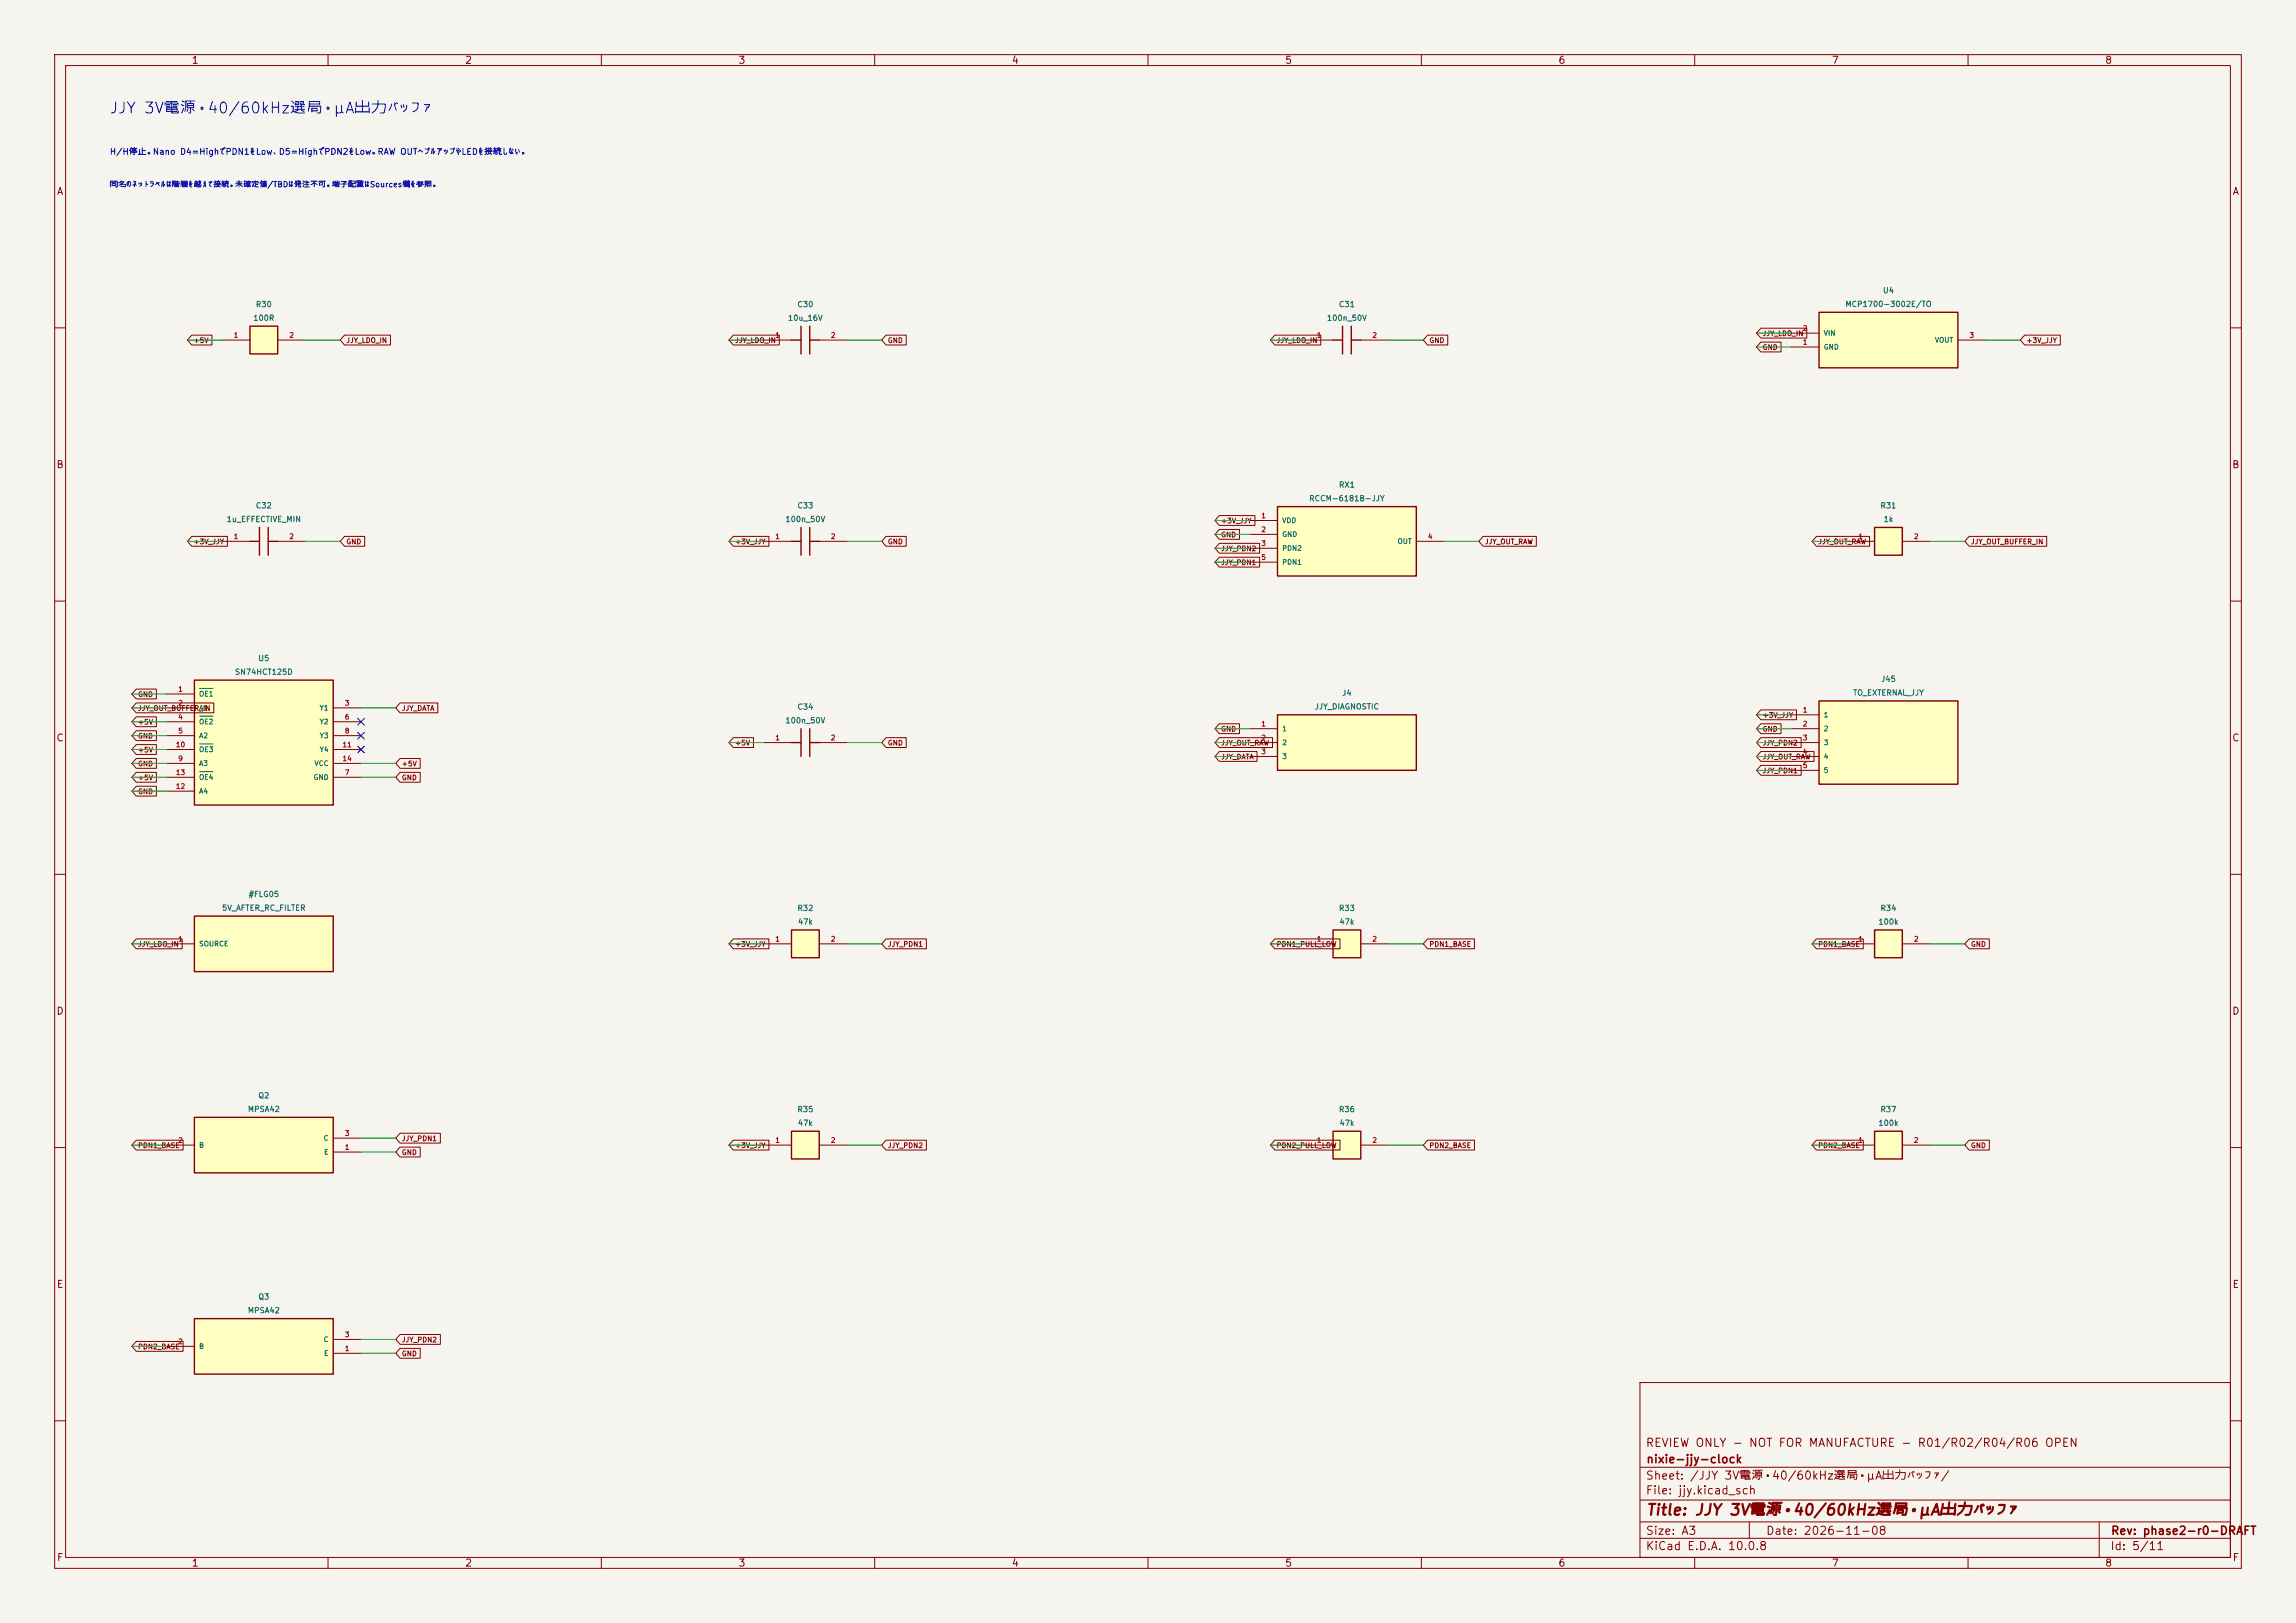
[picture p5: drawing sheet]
<svg xmlns="http://www.w3.org/2000/svg" width="420mm" height="297mm" viewBox="0 0 420 297" stroke-linecap="round" stroke-linejoin="round" font-family="sans-serif">
<defs><g id="words">
<text font-size="2" fill="#0000c2" x="19.9" y="21.3">JJY 3V電源・40/60kHz選局・µA出力バッファ</text>
<text font-size="2" fill="#840000" x="301" y="277.8">Title: JJY 3V電源・40/60kHz選局・µA出力バッファ</text>
<g font-size="1.5" fill="#840000">
<text x="300.9" y="265.1">REVIEW ONLY - NOT FOR MANUFACTURE - R01/R02/R04/R06 OPEN</text>
<text x="301" y="268.1">nixie-jjy-clock</text>
<text x="300.9" y="273.8">File: jjy.kicad_sch</text>
<text x="300.9" y="271.1">Sheet: /JJY 3V電源・40/60kHz選局・µA出力バッファ/</text>
<text x="300.9" y="281.2">Size: A3</text>
<text x="322.9" y="281.2">Date: 2026-11-08</text>
<text x="386" y="281.2">Rev: phase2-r0-DRAFT</text>
<text x="300.9" y="284">KiCad E.D.A. 10.0.8</text>
<text x="385.9" y="284">Id: 5/11</text>
</g>
<g font-size="1.3" fill="#840000">
<text x="35" y="12">1</text>
<text x="85" y="12">2</text>
<text x="135" y="12">3</text>
<text x="185" y="12">4</text>
<text x="235" y="12">5</text>
<text x="285" y="12">6</text>
<text x="335" y="12">7</text>
<text x="385" y="12">8</text>
<text x="10.3" y="36">A</text>
<text x="408.3" y="36">A</text>
<text x="10.2" y="86">B</text>
<text x="408.2" y="86">B</text>
<text x="10.2" y="136">C</text>
<text x="408.2" y="136">C</text>
<text x="10.2" y="186">D</text>
<text x="408.2" y="186">D</text>
<text x="10.3" y="236">E</text>
<text x="408.3" y="236">E</text>
<text x="10.3" y="286">F</text>
<text x="35" y="287">1</text>
<text x="85" y="287">2</text>
<text x="135" y="287">3</text>
<text x="185" y="287">4</text>
<text x="235" y="287">5</text>
<text x="285" y="287">6</text>
<text x="335" y="287">7</text>
<text x="385" y="287">8</text>
<text x="408.3" y="286">F</text>
</g>
<text font-size="1.1" fill="#0000c2" x="20" y="28.6">H/H停止。Nano D4=HighでPDN1をLow、D5=HighでPDN2をLow。RAW OUTへプルアップやLEDを接続しない。</text>
<text font-size="1" fill="#0000c2" x="20" y="34.5">同名のネットラベルは階層を越えて接続。未確定値/TBDは発注不可。端子配置はSources欄を参照。</text>
<g font-size="1" fill="#006464">
<text x="344.3" y="53.9">U4</text>
<text x="46.2" y="58.9">100R</text>
<text x="46.7" y="56.4">R30</text>
<text x="144.1" y="58.9">10u_16V</text>
<text x="145.8" y="56.4">C30</text>
<text x="242.6" y="58.9">100n_50V</text>
<text x="244.8" y="56.4">C31</text>
<text x="337.5" y="56.4">MCP1700-3002E/TO</text>
<text x="244.8" y="89.5">RX1</text>
<text x="41.4" y="95.8">1u_EFFECTIVE_MIN</text>
<text x="46.7" y="93.3">C32</text>
<text x="143.6" y="95.8">100n_50V</text>
<text x="145.8" y="93.3">C33</text>
<text x="239.4" y="92">RCCM-6181B-JJY</text>
<text x="343.9" y="93.3">R31</text>
<text x="344.5" y="95.8">1k</text>
<text x="42.9" y="123.7">SN74HCT125D</text>
<text x="47.2" y="121.2">U5</text>
<text x="344" y="125">J45</text>
<text x="145.8" y="130.1">C34</text>
<text x="240.4" y="130.1">JJY_DIAGNOSTIC</text>
<text x="245.4" y="127.6">J4</text>
<text x="338.9" y="127.5">TO_EXTERNAL_JJY</text>
<text x="143.6" y="132.6">100n_50V</text>
<text x="40.5" y="166.9">5V_AFTER_RC_FILTER</text>
<text x="45.4" y="164.4">#FLG05</text>
<text x="145.8" y="166.9">R32</text>
<text x="244.8" y="166.9">R33</text>
<text x="343.9" y="166.9">R34</text>
<text x="145.9" y="169.4">47k</text>
<text x="244.9" y="169.4">47k</text>
<text x="343.5" y="169.4">100k</text>
<text x="45.2" y="203.7">MPSA42</text>
<text x="47.2" y="201.2">Q2</text>
<text x="145.8" y="203.8">R35</text>
<text x="244.8" y="203.8">R36</text>
<text x="343.9" y="203.8">R37</text>
<text x="145.9" y="206.3">47k</text>
<text x="244.9" y="206.3">47k</text>
<text x="343.5" y="206.3">100k</text>
<text x="47.2" y="238.1">Q3</text>
<text x="45.2" y="240.6">MPSA42</text>
</g>
<g font-size=".9" fill="#840000">
<text x="35.3" y="63">+5V</text>
<text x="63.3" y="63">JJY_LDO_IN</text>
<text x="134.4" y="63">JJY_LDO_IN</text>
<text x="162.3" y="63">GND</text>
<text x="233.4" y="63">JJY_LDO_IN</text>
<text x="261.4" y="63">GND</text>
<text x="322.3" y="61.7">JJY_LDO_IN</text>
<text x="322.3" y="64.2">GND</text>
<text x="370.6" y="63">+3V_JJY</text>
<text x="223.3" y="96">+3V_JJY</text>
<text x="35.3" y="99.8">+3V_JJY</text>
<text x="63.3" y="99.8">GND</text>
<text x="134.4" y="99.8">+3V_JJY</text>
<text x="162.3" y="99.8">GND</text>
<text x="223.3" y="98.5">GND</text>
<text x="223.3" y="101.1">JJY_PDN2</text>
<text x="271.5" y="99.8">JJY_OUT_RAW</text>
<text x="332.5" y="99.8">JJY_OUT_RAW</text>
<text x="360.4" y="99.8">JJY_OUT_BUFFER_IN</text>
<text x="223.3" y="103.6">JJY_PDN1</text>
<text x="25.2" y="127.7">GND</text>
<text x="25.2" y="130.3">JJY_OUT_BUFFER_IN</text>
<text x="73.4" y="130.3">JJY_DATA</text>
<text x="322.3" y="131.6">+3V_JJY</text>
<text x="25.2" y="135.4">GND</text>
<text x="25.2" y="132.8">+5V</text>
<text x="25.2" y="137.9">+5V</text>
<text x="134.4" y="136.6">+5V</text>
<text x="162.3" y="136.6">GND</text>
<text x="223.3" y="136.6">JJY_OUT_RAW</text>
<text x="223.3" y="134.1">GND</text>
<text x="322.3" y="134.1">GND</text>
<text x="322.3" y="136.6">JJY_PDN2</text>
<text x="25.2" y="143">+5V</text>
<text x="25.2" y="140.4">GND</text>
<text x="73.4" y="140.4">+5V</text>
<text x="73.4" y="143">GND</text>
<text x="223.3" y="139.2">JJY_DATA</text>
<text x="322.3" y="139.2">JJY_OUT_RAW</text>
<text x="322.3" y="141.7">JJY_PDN1</text>
<text x="25.2" y="145.5">GND</text>
<text x="25.2" y="173.5">JJY_LDO_IN</text>
<text x="134.4" y="173.5">+3V_JJY</text>
<text x="162.3" y="173.5">JJY_PDN1</text>
<text x="233.4" y="173.5">PDN1_PULL_LOW</text>
<text x="261.4" y="173.5">PDN1_BASE</text>
<text x="332.5" y="173.5">PDN1_BASE</text>
<text x="360.4" y="173.5">GND</text>
<text x="73.4" y="209">JJY_PDN1</text>
<text x="25.2" y="210.3">PDN1_BASE</text>
<text x="73.4" y="211.6">GND</text>
<text x="134.4" y="210.3">+3V_JJY</text>
<text x="162.3" y="210.3">JJY_PDN2</text>
<text x="233.4" y="210.3">PDN2_PULL_LOW</text>
<text x="261.4" y="210.3">PDN2_BASE</text>
<text x="332.5" y="210.3">PDN2_BASE</text>
<text x="360.4" y="210.3">GND</text>
<text x="73.4" y="245.9">JJY_PDN2</text>
<text x="25.2" y="247.1">PDN2_BASE</text>
<text x="73.4" y="248.4">GND</text>
</g>
<g font-size=".9" fill="#a90000">
<text x="42.7" y="62">1</text>
<text x="52.8" y="62">2</text>
<text x="141.7" y="62">1</text>
<text x="151.9" y="62">2</text>
<text x="240.8" y="62">1</text>
<text x="250.9" y="62">2</text>
<text x="329.7" y="63.3">1</text>
<text x="329.7" y="60.8">2</text>
<text x="360.2" y="62">3</text>
<text x="230.6" y="95">1</text>
<text x="42.7" y="98.9">1</text>
<text x="52.8" y="98.9">2</text>
<text x="141.7" y="98.9">1</text>
<text x="151.9" y="98.9">2</text>
<text x="230.6" y="97.6">2</text>
<text x="230.6" y="100.1">3</text>
<text x="261.1" y="98.9">4</text>
<text x="339.8" y="98.9">1</text>
<text x="350" y="98.9">2</text>
<text x="230.6" y="102.7">5</text>
<text x="32.5" y="126.8">1</text>
<text x="32.5" y="129.3">2</text>
<text x="32.5" y="131.9">4</text>
<text x="63" y="129.3">3</text>
<text x="63" y="131.9">6</text>
<text x="329.7" y="130.6">1</text>
<text x="32.1" y="137">10</text>
<text x="32.5" y="134.4">5</text>
<text x="62.6" y="137">11</text>
<text x="63" y="134.4">8</text>
<text x="141.7" y="135.7">1</text>
<text x="151.9" y="135.7">2</text>
<text x="230.6" y="133.1">1</text>
<text x="230.6" y="135.7">2</text>
<text x="329.7" y="133.1">2</text>
<text x="329.7" y="135.7">3</text>
<text x="32.1" y="142">13</text>
<text x="32.5" y="139.5">9</text>
<text x="62.6" y="139.5">14</text>
<text x="63" y="142">7</text>
<text x="230.6" y="138.2">3</text>
<text x="329.7" y="138.2">4</text>
<text x="329.7" y="140.8">5</text>
<text x="32.1" y="144.6">12</text>
<text x="32.5" y="172.5">1</text>
<text x="141.7" y="172.5">1</text>
<text x="151.9" y="172.5">2</text>
<text x="240.8" y="172.5">1</text>
<text x="250.9" y="172.5">2</text>
<text x="339.8" y="172.5">1</text>
<text x="350" y="172.5">2</text>
<text x="32.5" y="209.3">2</text>
<text x="63" y="208.1">3</text>
<text x="141.7" y="209.3">1</text>
<text x="151.9" y="209.3">2</text>
<text x="240.8" y="209.3">1</text>
<text x="250.9" y="209.3">2</text>
<text x="339.8" y="209.3">1</text>
<text x="350" y="209.3">2</text>
<text x="63" y="210.6">1</text>
<text x="63" y="244.9">3</text>
<text x="32.5" y="246.2">2</text>
<text x="63" y="247.4">1</text>
</g>
<g font-size=".9" fill="#006464">
<text x="333.5" y="64.2">GND</text>
<text x="333.5" y="61.6">VIN</text>
<text x="353.8" y="62.9">VOUT</text>
<text x="234.5" y="95.9">VDD</text>
<text x="234.5" y="98.5">GND</text>
<text x="234.5" y="101">PDN2</text>
<text x="255.6" y="99.7">OUT</text>
<text x="234.5" y="103.6">PDN1</text>
<text x="36.3" y="127.7">OE1</text>
<text x="36.3" y="130.2">A1</text>
<text x="58.4" y="130.2">Y1</text>
<text x="333.5" y="131.5">1</text>
<text x="36.3" y="132.8">OE2</text>
<text x="36.3" y="135.3">A2</text>
<text x="36.3" y="137.8">OE3</text>
<text x="58.4" y="132.8">Y2</text>
<text x="58.4" y="135.3">Y3</text>
<text x="58.4" y="137.8">Y4</text>
<text x="234.5" y="134">1</text>
<text x="234.5" y="136.6">2</text>
<text x="333.5" y="134">2</text>
<text x="333.5" y="136.6">3</text>
<text x="36.3" y="140.4">A3</text>
<text x="36.3" y="142.9">OE4</text>
<text x="57.3" y="142.9">GND</text>
<text x="57.4" y="140.4">VCC</text>
<text x="234.5" y="139.1">3</text>
<text x="333.5" y="139.1">4</text>
<text x="333.5" y="141.7">5</text>
<text x="36.3" y="145.5">A4</text>
<text x="36.3" y="173.4">SOURCE</text>
<text x="59.1" y="209">C</text>
<text x="36.3" y="210.2">B</text>
<text x="59.2" y="211.5">E</text>
<text x="59.1" y="245.8">C</text>
<text x="36.3" y="247.1">B</text>
<text x="59.2" y="248.3">E</text>
</g>
</g></defs>
<path d="M0 0h420v297h-420z" fill="#f5f4ef" stroke="#f5f4ef" stroke-width=".18"/>
<g fill="none" stroke="#840000" stroke-width=".18">
<path d="M10 10h400v277h-400zM12 12h396v273h-396zM60 10v2M110 10v2M160 10v2M210 10v2M260 10v2M310 10v2M360 10v2M10 60h2M408 60h2M10 110h2"/>
<path d="M408 110h2M10 160h2M408 160h2M10 210h2M408 210h2M300 253h108v32h-108zM10 260h2M300 278.5h108M300 274.5h108M300 268.5h108M320 278.5v3M384 278.5v6.5"/>
<path d="M408 260h2M60 285v2M110 285v2M160 285v2M210 285v2M260 285v2M300 281.5h108M310 285v2M360 285v2"/>
</g>
<path d="M35.6 204.5h25.4v10.1h-25.4z" fill="#ffffc2"/>
<path d="M144.8 135.9h1.7M146.5 133.4v5M148.1 135.9h1.8M148.1 133.4v5M35.6 204.5h25.4v10.1h-25.4z" fill="none" stroke="#840000" stroke-width=".25"/>
<path d="M139.7 135.9h5.1M149.9 135.9h5M30.5 209.6h5.1M61 210.8h5M61 208.3h5" fill="none" stroke="#840000" stroke-width=".18"/>
<path d="M144.8 207h5.1v5.1h-5.1z" fill="#ffffc2"/>
<path d="M245.6 59.7v5.1M247.2 59.7v5.1M243.8 62.2h1.8M247.2 62.2h1.7M144.8 207h5.1v5.1h-5.1z" fill="none" stroke="#840000" stroke-width=".25"/>
<path d="M238.8 62.2h5M248.9 62.2h5.1M139.7 209.6h5.1M149.9 209.6h5" fill="none" stroke="#840000" stroke-width=".18"/>
<path d="M233.7 92.7h25.4v12.7h-25.4z" fill="#ffffc2"/>
<path d="M233.7 92.7h25.4v12.7h-25.4z" fill="none" stroke="#840000" stroke-width=".25"/>
<path d="M228.6 95.3h5.1M228.6 97.8h5.1M259.1 99.1h5.1M228.6 100.3h5.1M228.6 102.9h5.1" fill="none" stroke="#840000" stroke-width=".18"/>
<path d="M342.9 207h5.1v5.1h-5.1z" fill="#ffffc2"/>
<path d="M342.9 207h5.1v5.1h-5.1z" fill="none" stroke="#840000" stroke-width=".25"/>
<path d="M337.8 209.6h5.1M348 209.6h5.1" fill="none" stroke="#840000" stroke-width=".18"/>
<path d="M342.9 170.2h5.1v5.1h-5.1z" fill="#ffffc2"/>
<path d="M342.9 170.2h5.1v5.1h-5.1z" fill="none" stroke="#840000" stroke-width=".25"/>
<path d="M337.8 172.7h5.1M348 172.7h5.1" fill="none" stroke="#840000" stroke-width=".18"/>
<path d="M35.6 124.5h25.4v22.8h-25.4z" fill="#ffffc2"/>
<path d="M35.6 124.5h25.4v22.8h-25.4z" fill="none" stroke="#840000" stroke-width=".25"/>
<g fill="none" stroke="#840000" stroke-width=".18">
<path d="M30.5 127h5.1M30.5 129.5h5.1M30.5 132.1h5.1M30.5 134.6h5.1M30.5 139.7h5.1M30.5 137.2h5.1M61 129.5h5M61 132.1h5M61 134.6h5M61 139.7h5M61 137.2h5M30.5 142.2h5.1"/>
<path d="M30.5 144.8h5.1M61 142.2h5"/>
</g>
<path d="M36.5 126h2.4M36.5 131.1h2.4M36.5 136.1h2.4M36.5 141.2h2.4" fill="none" stroke="#006464" stroke-width=".18"/>
<path d="M233.7 130.8h25.4v10.2h-25.4z" fill="#ffffc2"/>
<path d="M233.7 130.8h25.4v10.2h-25.4z" fill="none" stroke="#840000" stroke-width=".25"/>
<path d="M228.6 133.4h5.1M228.6 135.9h5.1M228.6 138.4h5.1" fill="none" stroke="#840000" stroke-width=".18"/>
<path d="M243.8 170.2h5.1v5.1h-5.1z" fill="#ffffc2"/>
<path d="M243.8 170.2h5.1v5.1h-5.1z" fill="none" stroke="#840000" stroke-width=".25"/>
<path d="M238.8 172.7h5M248.9 172.7h5.1" fill="none" stroke="#840000" stroke-width=".18"/>
<path d="M45.7 59.7h5.1v5.1h-5.1z" fill="#ffffc2"/>
<path d="M45.7 59.7h5.1v5.1h-5.1z" fill="none" stroke="#840000" stroke-width=".25"/>
<path d="M40.6 62.2h5.1M50.8 62.2h5.1" fill="none" stroke="#840000" stroke-width=".18"/>
<path d="M332.7 128.3h25.4v15.2h-25.4z" fill="#ffffc2"/>
<path d="M332.7 128.3h25.4v15.2h-25.4z" fill="none" stroke="#840000" stroke-width=".25"/>
<path d="M327.7 130.8h5M327.7 133.4h5M327.7 135.9h5M327.7 138.4h5M327.7 141h5" fill="none" stroke="#840000" stroke-width=".18"/>
<path d="M35.6 167.6h25.4v10.2h-25.4z" fill="#ffffc2"/>
<path d="M35.6 167.6h25.4v10.2h-25.4z" fill="none" stroke="#840000" stroke-width=".25"/>
<path d="M30.5 172.7h5.1" fill="none" stroke="#840000" stroke-width=".18"/>
<path d="M144.8 170.2h5.1v5.1h-5.1z" fill="#ffffc2"/>
<path d="M144.8 170.2h5.1v5.1h-5.1z" fill="none" stroke="#840000" stroke-width=".25"/>
<path d="M139.7 172.7h5.1M149.9 172.7h5" fill="none" stroke="#840000" stroke-width=".18"/>
<path d="M243.8 207h5.1v5.1h-5.1z" fill="#ffffc2"/>
<path d="M144.8 99.1h1.7M146.5 96.5v5.1M148.1 99.1h1.8M148.1 96.5v5.1M243.8 207h5.1v5.1h-5.1z" fill="none" stroke="#840000" stroke-width=".25"/>
<path d="M139.7 99.1h5.1M149.9 99.1h5M238.8 209.6h5M248.9 209.6h5.1" fill="none" stroke="#840000" stroke-width=".18"/>
<path d="M342.9 96.5h5.1v5.1h-5.1z" fill="#ffffc2"/>
<path d="M342.9 96.5h5.1v5.1h-5.1z" fill="none" stroke="#840000" stroke-width=".25"/>
<path d="M337.8 99.1h5.1M348 99.1h5.1" fill="none" stroke="#840000" stroke-width=".18"/>
<path d="M332.7 57.2h25.4v10.1h-25.4z" fill="#ffffc2"/>
<path d="M332.7 57.2h25.4v10.1h-25.4zM45.7 99.1h1.8M47.5 96.5v5.1M49.1 99.1h1.7M49.1 96.5v5.1" fill="none" stroke="#840000" stroke-width=".25"/>
<path d="M327.7 63.5h5M327.7 61h5M358.1 62.2h5.1M40.6 99.1h5.1M50.8 99.1h5.1" fill="none" stroke="#840000" stroke-width=".18"/>
<path d="M35.6 241.3h25.4v10.2h-25.4z" fill="#ffffc2"/>
<path d="M146.5 59.7v5.1M148.1 59.7v5.1M144.8 62.2h1.7M148.1 62.2h1.8M35.6 241.3h25.4v10.2h-25.4z" fill="none" stroke="#840000" stroke-width=".25"/>
<g fill="none" stroke="#840000" stroke-width=".18">
<path d="M35.1 61.3h3.7v1.8h-3.7l-.8-.9zM63 61.3h8.4v1.8h-8.4l-.8-.9zM134.1 61.3h8.4v1.8h-8.4l-.8-.9zM139.7 62.2h5.1M149.9 62.2h5M162.1 61.3h3.7v1.8h-3.7l-.8-.9zM233.2 61.3h8.4v1.8h-8.4l-.8-.9zM261.1 61.3h3.7v1.8h-3.7l-.8-.9zM322.1 60.1h8.4v1.8h-8.4l-.8-.9zM322.1 62.6h3.7v1.8h-3.7l-.8-.9zM370.4 61.3h6.5v1.8h-6.5l-.8-.9zM35.1 98.2h6.5v1.8h-6.5l-.8-.9z"/>
<path d="M63 98.2h3.7v1.8h-3.7l-.8-.9zM134.1 98.2h6.6v1.8h-6.6l-.8-.9zM162.1 98.2h3.7v1.8h-3.7l-.8-.9zM223 96.9h3.7v1.8h-3.7l-.8-.9zM223 99.4h7.4v1.8h-7.4l-.8-.9zM223 94.3h6.6v1.9h-6.6l-.8-.9zM271.3 98.2h9.7v1.8h-9.7l-.8-.9zM332.3 98.2h9.7v1.8h-9.7l-.8-.9zM360.2 98.2h14.2v1.8h-14.2l-.8-.9zM223 102h7.4v1.8h-7.4l-.8-.9zM24.9 133.7h3.7v1.8h-3.7l-.8-.9zM24.9 131.2h3.7v1.8h-3.7l-.8-.9z"/>
<path d="M24.9 126.1h3.7v1.8h-3.7l-.8-.9zM24.9 128.6h14.2v1.8h-14.2l-.8-.9zM24.9 138.8h3.7v1.8h-3.7l-.8-.9zM24.9 136.3h3.7v1.8h-3.7l-.8-.9zM73.2 128.6h6.9v1.8h-6.9l-.8-.9zM73.2 138.8h3.7v1.8h-3.7l-.8-.9zM134.1 135h3.7v1.8h-3.7l-.8-.9zM162.1 135h3.7v1.8h-3.7l-.8-.9zM223 137.5h6.9v1.8h-6.9l-.8-.9zM223 135h9.8v1.8h-9.8l-.8-.9zM223 132.4h3.7v1.9h-3.7l-.8-.9zM322.1 137.5h9.7v1.8h-9.7l-.8-.9z"/>
<path d="M322.1 129.9h6.5v1.8h-6.5l-.8-.9zM322.1 132.4h3.7v1.9h-3.7l-.8-.9zM322.1 135h7.4v1.8h-7.4l-.8-.9zM24.9 143.9h3.7v1.8h-3.7l-.8-.9zM24.9 141.3h3.7v1.8h-3.7l-.8-.9zM73.2 141.3h3.7v1.8h-3.7l-.8-.9zM322.1 140.1h7.4v1.8h-7.4l-.8-.9zM24.9 171.8h8.4v1.8h-8.4l-.8-.9zM134.1 171.8h6.6v1.8h-6.6l-.8-.9zM162.1 171.8h7.4v1.8h-7.4l-.8-.9zM233.2 171.8h11.9v1.8h-11.9l-.8-.9zM261.1 171.8h8.6v1.8h-8.6l-.8-.9z"/>
<path d="M332.3 171.8h8.5v1.8h-8.5l-.8-.9zM360.2 171.8h3.7v1.8h-3.7l-.8-.9zM24.9 208.6h8.6v1.9h-8.6l-.8-.9zM73.2 207.4h7.4v1.8h-7.4l-.8-.9zM73.2 209.9h3.7v1.8h-3.7l-.8-.9zM134.1 208.6h6.6v1.9h-6.6l-.8-.9zM162.1 208.6h7.4v1.9h-7.4l-.8-.9zM233.2 208.6h11.9v1.9h-11.9l-.8-.9zM261.1 208.6h8.6v1.9h-8.6l-.8-.9zM332.3 208.6h8.5v1.9h-8.5l-.8-.9zM360.2 208.6h3.7v1.9h-3.7l-.8-.9zM24.9 245.5h8.6v1.8h-8.6l-.8-.9z"/>
<path d="M30.5 246.4h5.1M61 247.6h5M61 245.1h5M73.2 244.2h7.4v1.8h-7.4l-.8-.9zM73.2 246.7h3.7v1.9h-3.7l-.8-1z"/>
</g>
<g fill="none" stroke="#009600" stroke-width=".18">
<path d="M34.3 62.2h6.3M55.9 62.2h6.3M133.3 62.2h6.4M154.9 62.2h6.4M232.4 62.2h6.4M254 62.2h6.3M321.3 63.5h6.4M321.3 61h6.4M363.2 62.2h6.4M34.3 99.1h6.3M55.9 99.1h6.3M133.3 99.1h6.4"/>
<path d="M154.9 99.1h6.4M222.2 95.3h6.4M222.2 97.8h6.4M264.2 99.1h6.3M331.5 99.1h6.3M353.1 99.1h6.3M222.2 100.3h6.4M222.2 102.9h6.4M24.1 137.2h6.4M24.1 127h6.4M24.1 139.7h6.4M24.1 129.5h6.4"/>
<path d="M24.1 132.1h6.4M24.1 134.6h6.4M66 139.7h6.4M66 129.5h6.4M133.3 135.9h6.4M154.9 135.9h6.4M222.2 135.9h6.4M222.2 133.4h6.4M222.2 138.4h6.4M321.3 135.9h6.4M321.3 133.4h6.4M321.3 138.4h6.4"/>
<path d="M321.3 130.8h6.4M24.1 144.8h6.4M24.1 142.2h6.4M66 142.2h6.4M321.3 141h6.4M24.1 172.7h6.4M133.3 172.7h6.4M154.9 172.7h6.4M232.4 172.7h6.4M254 172.7h6.3M331.5 172.7h6.3M353.1 172.7h6.3"/>
<path d="M24.1 209.6h6.4M66 210.8h6.4M66 208.3h6.4M133.3 209.6h6.4M154.9 209.6h6.4M232.4 209.6h6.4M254 209.6h6.3M331.5 209.6h6.3M353.1 209.6h6.3M24.1 246.4h6.4M66 247.6h6.4M66 245.1h6.4"/>
</g>
<path d="M65.4 134l1.2 1.2M65.4 136.6l1.2 1.2M65.4 131.5l1.2 1.2M66.6 134l-1.2 1.2M66.6 136.6l-1.2 1.2M66.6 131.5l-1.2 1.2" fill="none" stroke="#000084" stroke-width=".18"/>
<use href="#words"/>
</svg>
